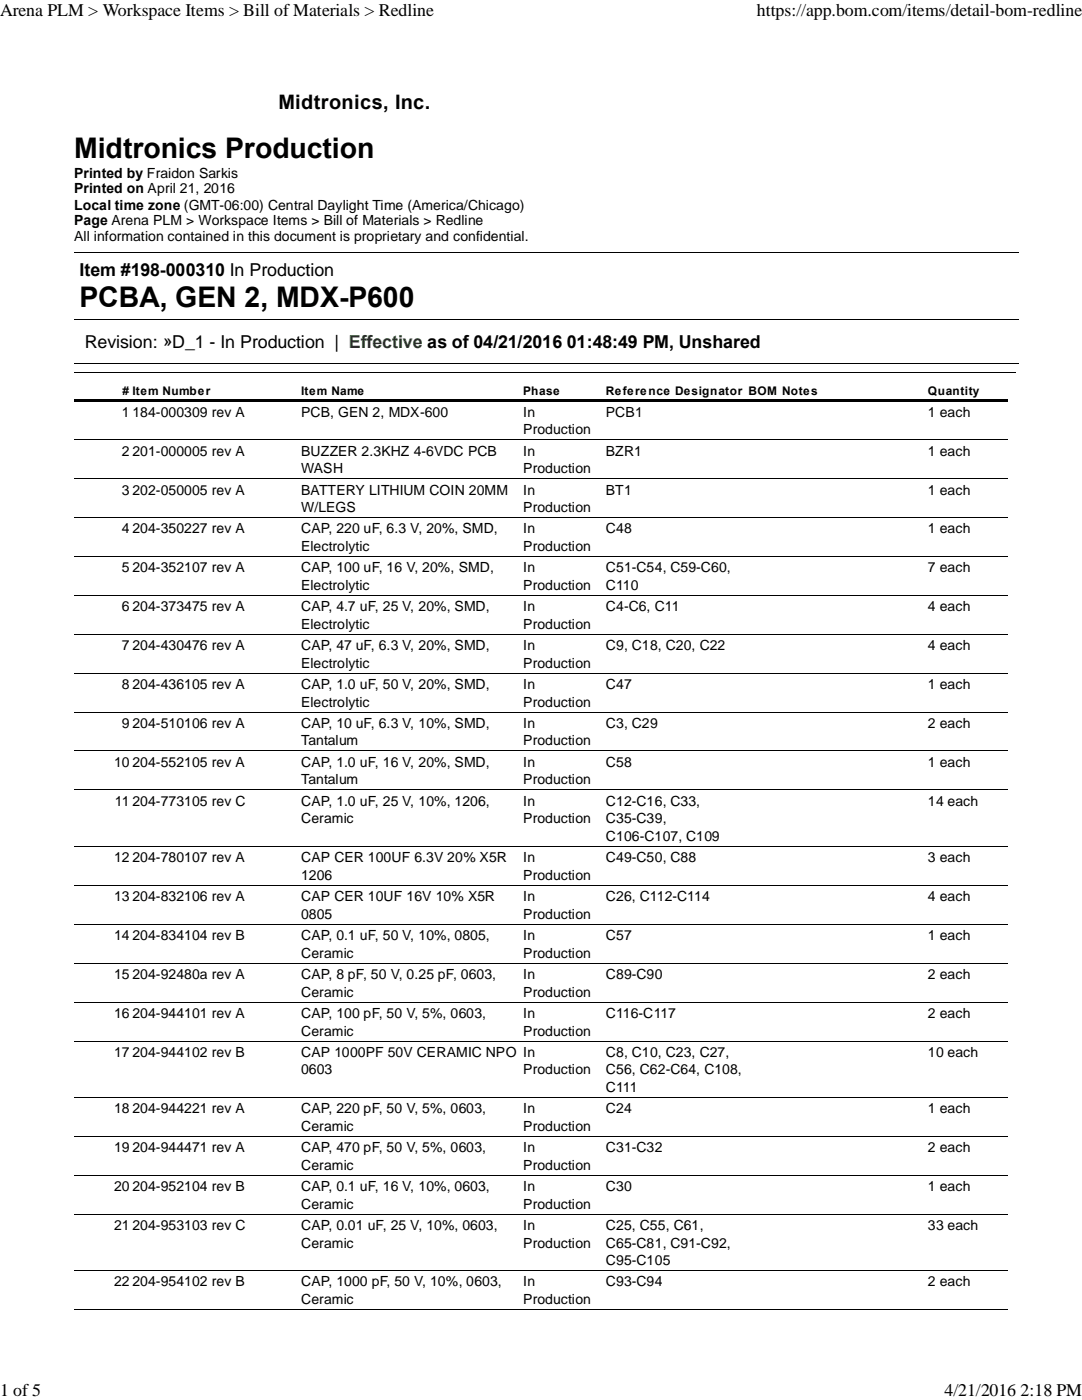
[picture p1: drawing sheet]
<svg xmlns="http://www.w3.org/2000/svg" width="216mm" height="279mm" viewBox="0 0 216 279" stroke-linecap="round" stroke-linejoin="round" font-family="sans-serif">
<defs><g id="words">
<g font-size="5.7">
<text x="14.8" y="31.5">Midtronics Production</text>
<text x="15.8" y="61.3">PCBA, GEN 2, MDX-P600</text>
</g>
<text font-size="4" x="55.5" y="21.8">Midtronics, Inc.</text>
<g font-size="3.6">
<text x="0" y="3.1">Arena PLM &gt; Workspace Items &gt; Bill of Materials &gt; Redline</text>
<text x="151" y="3.1">https://app.bom.com/items/detail-bom-redline</text>
<text x="15.8" y="55">Item #198-000310 In Production</text>
<text x="16.9" y="69.5">Revision: »D_1 - In Production | Effective as of 04/21/2016 01:48:49 PM, Unshared</text>
<text x="0" y="278.6">1 of 5</text>
<text x="188.5" y="278.6">4/21/2016 2:18 PM</text>
</g>
<g font-size="2.8">
<text x="14.8" y="35.5">Printed by Fraidon Sarkis</text>
<text x="14.8" y="38.6">Printed on April 21, 2016</text>
<text x="14.8" y="41.8">Local time zone (GMT-06:00) Central Daylight Time (America/Chicago)</text>
<text x="14.8" y="45">Page Arena PLM &gt; Workspace Items &gt; Bill of Materials &gt; Redline</text>
<text x="14.8" y="48.2">All information contained in this document is proprietary and confidential.</text>
<text x="24.3" y="83.1">1</text>
<text x="26.4" y="83.1">184-000309 rev A</text>
<text x="60.1" y="83.1">PCB, GEN 2, MDX-600</text>
<text x="104.4" y="83.1">In</text>
<text x="120.9" y="83.1">PCB1</text>
<text x="185.2" y="83.1">1 each</text>
<text x="104.4" y="86.7">Production</text>
<text x="24.3" y="90.9">2</text>
<text x="26.4" y="90.9">201-000005 rev A</text>
<text x="60.1" y="90.9">BUZZER 2.3KHZ 4-6VDC PCB</text>
<text x="60.1" y="94.5">WASH</text>
<text x="104.4" y="90.9">In</text>
<text x="104.4" y="94.5">Production</text>
<text x="120.9" y="90.9">BZR1</text>
<text x="185.2" y="90.9">1 each</text>
<text x="24.3" y="98.7">3</text>
<text x="26.4" y="98.7">202-050005 rev A</text>
<text x="60.1" y="98.7">BATTERY LITHIUM COIN 20MM</text>
<text x="104.4" y="98.7">In</text>
<text x="120.9" y="98.7">BT1</text>
<text x="185.2" y="98.7">1 each</text>
<text x="24.3" y="106.4">4</text>
<text x="26.4" y="106.4">204-350227 rev A</text>
<text x="60.1" y="102.2">W/LEGS</text>
<text x="60.1" y="106.4">CAP, 220 uF, 6.3 V, 20%, SMD,</text>
<text x="104.4" y="102.2">Production</text>
<text x="104.4" y="106.4">In</text>
<text x="120.9" y="106.4">C48</text>
<text x="185.2" y="106.4">1 each</text>
<text x="60.1" y="110">Electrolytic</text>
<text x="104.4" y="110">Production</text>
<text x="24.3" y="114.2">5</text>
<text x="26.4" y="114.2">204-352107 rev A</text>
<text x="60.1" y="114.2">CAP, 100 uF, 16 V, 20%, SMD,</text>
<text x="60.1" y="117.8">Electrolytic</text>
<text x="104.4" y="114.2">In</text>
<text x="104.4" y="117.8">Production</text>
<text x="120.9" y="114.2">C51-C54, C59-C60,</text>
<text x="120.9" y="117.8">C110</text>
<text x="185.2" y="114.2">7 each</text>
<text x="24.3" y="122">6</text>
<text x="26.4" y="122">204-373475 rev A</text>
<text x="60.1" y="122">CAP, 4.7 uF, 25 V, 20%, SMD,</text>
<text x="60.1" y="125.5">Electrolytic</text>
<text x="104.4" y="122">In</text>
<text x="104.4" y="125.5">Production</text>
<text x="120.9" y="122">C4-C6, C11</text>
<text x="185.2" y="122">4 each</text>
<text x="24.3" y="129.7">7</text>
<text x="26.4" y="129.7">204-430476 rev A</text>
<text x="60.1" y="129.7">CAP, 47 uF, 6.3 V, 20%, SMD,</text>
<text x="104.4" y="129.7">In</text>
<text x="120.9" y="129.7">C9, C18, C20, C22</text>
<text x="185.2" y="129.7">4 each</text>
<text x="24.3" y="137.5">8</text>
<text x="26.4" y="137.5">204-436105 rev A</text>
<text x="60.1" y="133.3">Electrolytic</text>
<text x="60.1" y="137.5">CAP, 1.0 uF, 50 V, 20%, SMD,</text>
<text x="104.4" y="133.3">Production</text>
<text x="104.4" y="137.5">In</text>
<text x="120.9" y="137.5">C47</text>
<text x="185.2" y="137.5">1 each</text>
<text x="60.1" y="141.1">Electrolytic</text>
<text x="104.4" y="141.1">Production</text>
<text x="24.3" y="145.3">9</text>
<text x="26.4" y="145.3">204-510106 rev A</text>
<text x="60.1" y="145.3">CAP, 10 uF, 6.3 V, 10%, SMD,</text>
<text x="60.1" y="148.8">Tantalum</text>
<text x="104.4" y="145.3">In</text>
<text x="104.4" y="148.8">Production</text>
<text x="120.9" y="145.3">C3, C29</text>
<text x="185.2" y="145.3">2 each</text>
<text x="22.8" y="153">10</text>
<text x="26.4" y="153">204-552105 rev A</text>
<text x="60.1" y="153">CAP, 1.0 uF, 16 V, 20%, SMD,</text>
<text x="104.4" y="153">In</text>
<text x="120.9" y="153">C58</text>
<text x="185.2" y="153">1 each</text>
<text x="22.9" y="160.8">11</text>
<text x="26.4" y="160.8">204-773105 rev C</text>
<text x="60.1" y="156.5">Tantalum</text>
<text x="60.1" y="160.8">CAP, 1.0 uF, 25 V, 10%, 1206,</text>
<text x="104.4" y="156.5">Production</text>
<text x="104.4" y="160.8">In</text>
<text x="120.9" y="160.8">C12-C16, C33,</text>
<text x="185.2" y="160.8">14 each</text>
<text x="60.1" y="164.3">Ceramic</text>
<text x="104.4" y="164.3">Production</text>
<text x="120.9" y="164.3">C35-C39,</text>
<text x="120.9" y="167.8">C106-C107, C109</text>
<text x="22.8" y="172">12</text>
<text x="26.4" y="172">204-780107 rev A</text>
<text x="60.1" y="172">CAP CER 100UF 6.3V 20% X5R</text>
<text x="104.4" y="172">In</text>
<text x="120.9" y="172">C49-C50, C88</text>
<text x="185.2" y="172">3 each</text>
<text x="22.8" y="179.8">13</text>
<text x="26.4" y="179.8">204-832106 rev A</text>
<text x="60.1" y="175.6">1206</text>
<text x="60.1" y="179.8">CAP CER 10UF 16V 10% X5R</text>
<text x="104.4" y="175.6">Production</text>
<text x="104.4" y="179.8">In</text>
<text x="120.9" y="179.8">C26, C112-C114</text>
<text x="185.2" y="179.8">4 each</text>
<text x="60.1" y="183.4">0805</text>
<text x="104.4" y="183.4">Production</text>
<text x="22.8" y="187.6">14</text>
<text x="26.4" y="187.6">204-834104 rev B</text>
<text x="60.1" y="187.6">CAP, 0.1 uF, 50 V, 10%, 0805,</text>
<text x="60.1" y="191.1">Ceramic</text>
<text x="104.4" y="187.6">In</text>
<text x="104.4" y="191.1">Production</text>
<text x="120.9" y="187.6">C57</text>
<text x="185.2" y="187.6">1 each</text>
<text x="22.8" y="195.3">15</text>
<text x="26.4" y="195.3">204-92480a rev A</text>
<text x="60.1" y="195.3">CAP, 8 pF, 50 V, 0.25 pF, 0603,</text>
<text x="104.4" y="195.3">In</text>
<text x="120.9" y="195.3">C89-C90</text>
<text x="185.2" y="195.3">2 each</text>
<text x="22.8" y="203.1">16</text>
<text x="26.4" y="203.1">204-944101 rev A</text>
<text x="60.1" y="198.9">Ceramic</text>
<text x="60.1" y="203.1">CAP, 100 pF, 50 V, 5%, 0603,</text>
<text x="104.4" y="198.9">Production</text>
<text x="104.4" y="203.1">In</text>
<text x="120.9" y="203.1">C116-C117</text>
<text x="185.2" y="203.1">2 each</text>
<text x="60.1" y="206.7">Ceramic</text>
<text x="104.4" y="206.7">Production</text>
<text x="22.8" y="210.9">17</text>
<text x="26.4" y="210.9">204-944102 rev B</text>
<text x="60.1" y="210.9">CAP 1000PF 50V CERAMIC NPO In</text>
<text x="60.1" y="214.4">0603</text>
<text x="104.4" y="214.4">Production</text>
<text x="120.9" y="210.9">C8, C10, C23, C27,</text>
<text x="120.9" y="214.4">C56, C62-C64, C108,</text>
<text x="185.2" y="210.9">10 each</text>
<text x="120.9" y="217.9">C111</text>
<text x="22.8" y="222.2">18</text>
<text x="26.4" y="222.2">204-944221 rev A</text>
<text x="60.1" y="222.2">CAP, 220 pF, 50 V, 5%, 0603,</text>
<text x="60.1" y="225.7">Ceramic</text>
<text x="104.4" y="222.2">In</text>
<text x="104.4" y="225.7">Production</text>
<text x="120.9" y="222.2">C24</text>
<text x="185.2" y="222.2">1 each</text>
<text x="22.8" y="230">19</text>
<text x="26.4" y="230">204-944471 rev A</text>
<text x="60.1" y="230">CAP, 470 pF, 50 V, 5%, 0603,</text>
<text x="60.1" y="233.4">Ceramic</text>
<text x="104.4" y="230">In</text>
<text x="104.4" y="233.4">Production</text>
<text x="120.9" y="230">C31-C32</text>
<text x="185.2" y="230">2 each</text>
<text x="22.8" y="237.7">20</text>
<text x="26.4" y="237.7">204-952104 rev B</text>
<text x="60.1" y="237.7">CAP, 0.1 uF, 16 V, 10%, 0603,</text>
<text x="104.4" y="237.7">In</text>
<text x="120.9" y="237.7">C30</text>
<text x="185.2" y="237.7">1 each</text>
<text x="22.8" y="245.4">21</text>
<text x="26.4" y="245.4">204-953103 rev C</text>
<text x="60.1" y="241.2">Ceramic</text>
<text x="60.1" y="245.4">CAP, 0.01 uF, 25 V, 10%, 0603,</text>
<text x="104.4" y="241.2">Production</text>
<text x="104.4" y="245.4">In</text>
<text x="120.9" y="245.4">C25, C55, C61,</text>
<text x="185.2" y="245.4">33 each</text>
<text x="60.1" y="249">Ceramic</text>
<text x="104.4" y="249">Production</text>
<text x="120.9" y="249">C65-C81, C91-C92,</text>
<text x="22.8" y="256.7">22</text>
<text x="26.4" y="256.7">204-954102 rev B</text>
<text x="60.1" y="256.7">CAP, 1000 pF, 50 V, 10%, 0603,</text>
<text x="104.4" y="256.7">In</text>
<text x="120.9" y="252.5">C95-C105</text>
<text x="120.9" y="256.7">C93-C94</text>
<text x="185.2" y="256.7">2 each</text>
<text x="60.1" y="260.3">Ceramic</text>
<text x="104.4" y="260.3">Production</text>
</g>
<g font-size="2.4">
<text x="24.5" y="78.7"># Item Number</text>
<text x="60.1" y="78.7">Item Name</text>
<text x="104.4" y="78.7">Phase</text>
<text x="120.9" y="78.7">Reference Designator BOM Notes</text>
<text x="185.2" y="78.7">Quantity</text>
</g>
</g></defs>
<path d="M14.8 50.4h188.4M14.8 63.8h188.4" fill="none" stroke="#000" stroke-width=".2"/>
<path d="M14.8 63.9h188.4v8.8h-188.4z" fill="#fff"/>
<path d="M14.8 72.6h188.4" fill="none" stroke="#000" stroke-width=".2"/>
<path d="M14.8 72.7h187.8v1.8h-187.8z" fill="#fff"/>
<g fill="none" stroke="#000" stroke-width=".2">
<path d="M14.8 74.4h187.8M14.8 87.8h186.3M14.8 95.6h186.3M14.8 103.3h186.3M14.8 111.1h186.3M14.8 118.9h186.3M14.8 126.6h186.3M14.8 134.4h186.3M14.8 142.2h186.3M14.8 149.9h186.3M14.8 157.6h186.3M14.8 168.9h186.3"/>
<path d="M14.8 176.7h186.3M14.8 184.5h186.3M14.8 192.2h186.3M14.8 200h186.3M14.8 207.8h186.3M14.8 219h186.3M14.8 226.8h186.3M14.8 234.5h186.3M14.8 242.3h186.3M14.8 253.6h186.3M14.8 261.4h186.3"/>
</g>
<path d="M14.8 79.6h6v.5h-6zM20.8 79.6h5.3v.5h-5.3zM26.1 79.6h33.7v.5h-33.7zM59.8 79.6h44.3v.5h-44.3zM104.1 79.6h16.5v.5h-16.5zM120.6 79.6h28.5v.5h-28.5zM149.1 79.6h35.7v.5h-35.7zM184.8 79.6h16.3v.5h-16.3z" fill="#000"/>
<use href="#words"/>
</svg>
